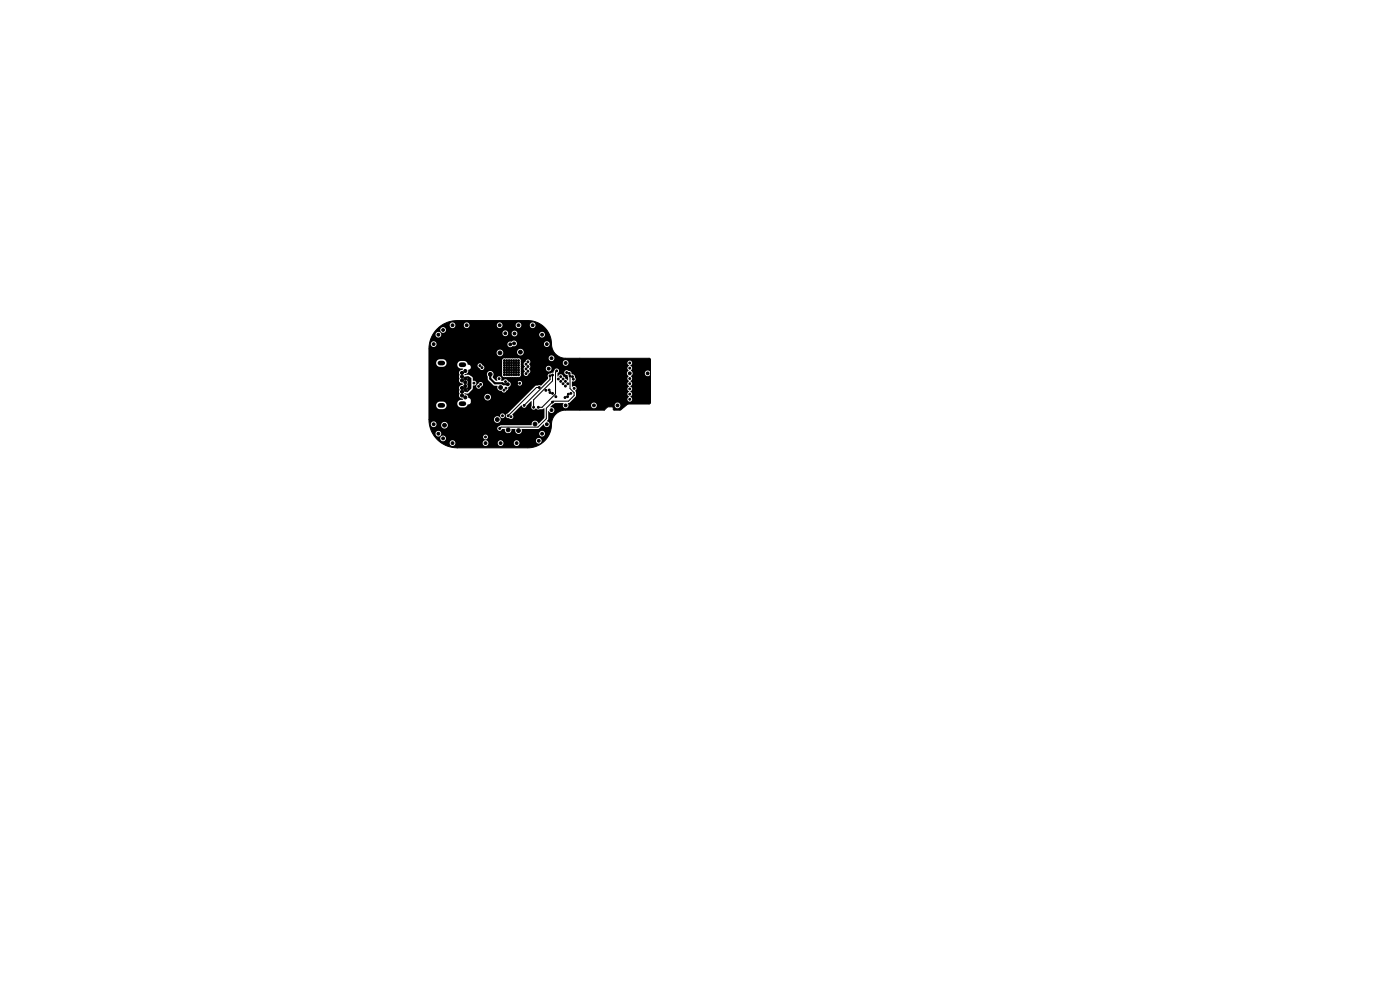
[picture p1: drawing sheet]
<svg xmlns="http://www.w3.org/2000/svg" width="297mm" height="210mm" viewBox="0 0 297 210" stroke-linecap="round" stroke-linejoin="round" font-family="sans-serif">
<g fill="#000" stroke="#000" stroke-width=".21">
<circle cx="92" cy="73" r=".3"/>
<circle cx="93" cy="71" r=".3"/>
<circle cx="94" cy="70" r=".3"/>
<circle cx="96" cy="69" r=".3"/>
<circle cx="98" cy="79.1" r=".32"/>
<circle cx="98" cy="79.9" r=".32"/>
<circle cx="98.7" cy="78.7" r=".32"/>
<circle cx="99" cy="69" r=".3"/>
<circle cx="101.8" cy="77.6" r=".2"/>
<circle cx="102.2" cy="78" r=".2"/>
<circle cx="104" cy="79.4" r=".4"/>
<circle cx="105.2" cy="70" r=".4"/>
<circle cx="106" cy="69" r=".3"/>
<circle cx="106.1" cy="74.9" r=".4"/>
<circle cx="107" cy="78.5" r=".2"/>
<circle cx="107" cy="79.5" r=".2"/>
<circle cx="107" cy="77.5" r=".2"/>
<circle cx="107" cy="76.5" r=".2"/>
<circle cx="107" cy="79" r=".2"/>
<circle cx="107" cy="77" r=".2"/>
<circle cx="107" cy="78" r=".2"/>
<circle cx="107.2" cy="70.7" r=".3"/>
<circle cx="107.5" cy="77.5" r=".2"/>
<circle cx="107.5" cy="79.5" r=".2"/>
<circle cx="107.5" cy="78.5" r=".2"/>
<circle cx="107.5" cy="76.5" r=".2"/>
<circle cx="107.5" cy="79" r=".2"/>
<circle cx="107.5" cy="77" r=".2"/>
<circle cx="107.5" cy="78" r=".2"/>
<circle cx="108" cy="79.5" r=".2"/>
<circle cx="108" cy="77.5" r=".2"/>
<circle cx="108" cy="78.5" r=".2"/>
<circle cx="108" cy="76.5" r=".2"/>
<circle cx="108" cy="79" r=".2"/>
<circle cx="108" cy="77" r=".2"/>
<circle cx="108" cy="78" r=".2"/>
<circle cx="108.3" cy="73.1" r=".3"/>
<circle cx="108.5" cy="78.5" r=".2"/>
<circle cx="108.5" cy="77.5" r=".2"/>
<circle cx="108.5" cy="79.5" r=".2"/>
<circle cx="108.5" cy="76.5" r=".2"/>
<circle cx="108.5" cy="79" r=".2"/>
<circle cx="108.5" cy="77" r=".2"/>
<circle cx="108.5" cy="78" r=".2"/>
<circle cx="109" cy="77.5" r=".2"/>
<circle cx="109" cy="78.5" r=".2"/>
<circle cx="109" cy="79.5" r=".2"/>
<circle cx="109" cy="76.5" r=".2"/>
<circle cx="109" cy="79" r=".2"/>
<circle cx="109" cy="77" r=".2"/>
<circle cx="109" cy="78" r=".2"/>
<circle cx="109.1" cy="72.9" r=".3"/>
<circle cx="109.1" cy="70.7" r=".3"/>
<circle cx="109.5" cy="79.5" r=".2"/>
<circle cx="109.5" cy="78.5" r=".2"/>
<circle cx="109.5" cy="77.5" r=".2"/>
<circle cx="109.5" cy="76.5" r=".2"/>
<circle cx="109.5" cy="79" r=".2"/>
<circle cx="109.5" cy="77" r=".2"/>
<circle cx="109.5" cy="78" r=".2"/>
<circle cx="110" cy="79.5" r=".2"/>
<circle cx="110" cy="77.5" r=".2"/>
<circle cx="110" cy="78.5" r=".2"/>
<circle cx="110" cy="76.5" r=".2"/>
<circle cx="110" cy="79" r=".2"/>
<circle cx="110" cy="77" r=".2"/>
<circle cx="110" cy="78" r=".2"/>
<circle cx="110" cy="69" r=".3"/>
<circle cx="110.4" cy="74.7" r=".4"/>
<circle cx="111.6" cy="77.2" r=".2"/>
<circle cx="111.6" cy="78.2" r=".2"/>
<circle cx="111.6" cy="79.2" r=".2"/>
<circle cx="112" cy="78.8" r=".2"/>
<circle cx="112" cy="77.8" r=".2"/>
<circle cx="112" cy="76.8" r=".2"/>
<circle cx="113" cy="69" r=".3"/>
<circle cx="115" cy="71" r=".3"/>
<circle cx="116" cy="73" r=".3"/>
<circle cx="116.4" cy="78.2" r=".3"/>
<circle cx="116.7" cy="79.7" r=".2"/>
<circle cx="117" cy="76" r=".3"/>
<circle cx="117.2" cy="79.6" r=".2"/>
<circle cx="118.1" cy="78.7" r=".2"/>
<circle cx="118.9" cy="79.9" r=".2"/>
<circle cx="120" cy="77" r=".3"/>
<circle cx="120.2" cy="79" r=".2"/>
<circle cx="120.7" cy="79.2" r=".2"/>
<circle cx="120.9" cy="79.7" r=".2"/>
<circle cx="121.5" cy="79.9" r=".2"/>
<circle cx="133.6" cy="79.2" r=".3"/>
<circle cx="133.6" cy="78.1" r=".2"/>
<circle cx="133.6" cy="77" r=".2"/>
<circle cx="137.4" cy="79.2" r=".3"/>
<circle cx="92" cy="90" r=".3"/>
<circle cx="93" cy="92" r=".3"/>
<circle cx="94" cy="93" r=".3"/>
<circle cx="94.3" cy="90.2" r=".4"/>
<circle cx="96" cy="94" r=".3"/>
<circle cx="98" cy="82.3" r=".32"/>
<circle cx="98" cy="83.9" r=".32"/>
<circle cx="98" cy="83.1" r=".32"/>
<circle cx="98" cy="80.7" r=".32"/>
<circle cx="98.7" cy="81.9" r=".32"/>
<circle cx="98.7" cy="82.7" r=".32"/>
<circle cx="98.7" cy="84.3" r=".32"/>
<circle cx="98.7" cy="81.1" r=".32"/>
<circle cx="98.7" cy="80.3" r=".32"/>
<circle cx="100.6" cy="81.3" r=".2"/>
<circle cx="101.5" cy="82" r=".2"/>
<circle cx="102" cy="81.5" r=".2"/>
<circle cx="103" cy="92.7" r=".2"/>
<circle cx="103" cy="94" r=".3"/>
<circle cx="103.1" cy="86.2" r=".4"/>
<circle cx="103.5" cy="84.3" r=".4"/>
<circle cx="105.5" cy="89" r=".4"/>
<circle cx="105.9" cy="80.3" r=".2"/>
<circle cx="106" cy="90.9" r=".2"/>
<circle cx="106.2" cy="82.2" r=".4"/>
<circle cx="106.2" cy="94" r=".3"/>
<circle cx="106.6" cy="88.2" r=".2"/>
<circle cx="106.9" cy="82.8" r=".2"/>
<circle cx="107.2" cy="81" r=".2"/>
<circle cx="107.3" cy="82.3" r=".2"/>
<circle cx="107.7" cy="81.5" r=".3"/>
<circle cx="107.8" cy="88.2" r=".2"/>
<circle cx="107.8" cy="91.2" r=".4"/>
<circle cx="108" cy="92.4" r=".4"/>
<circle cx="108.4" cy="88.4" r=".2"/>
<circle cx="108.9" cy="84.6" r=".4"/>
<circle cx="109.4" cy="81.3" r=".4"/>
<circle cx="109.6" cy="94" r=".3"/>
<circle cx="110" cy="91.4" r=".4"/>
<circle cx="110.3" cy="81.3" r=".2"/>
<circle cx="111.2" cy="86" r=".2"/>
<circle cx="113.2" cy="86.4" r=".2"/>
<circle cx="113.5" cy="90" r=".4"/>
<circle cx="114.2" cy="86.4" r=".2"/>
<circle cx="114.3" cy="93.5" r=".3"/>
<circle cx="114.4" cy="82.2" r=".2"/>
<circle cx="115" cy="92" r=".3"/>
<circle cx="115.8" cy="82.8" r=".2"/>
<circle cx="116" cy="90" r=".3"/>
<circle cx="116.5" cy="82.7" r=".2"/>
<circle cx="116.7" cy="83.3" r=".2"/>
<circle cx="117" cy="87" r=".3"/>
<circle cx="117.2" cy="85.3" r=".2"/>
<circle cx="117.2" cy="83.4" r=".2"/>
<circle cx="117.9" cy="84.2" r=".2"/>
<circle cx="118.4" cy="80.4" r=".2"/>
<circle cx="118.9" cy="80.9" r=".2"/>
<circle cx="119.4" cy="81.4" r=".2"/>
<circle cx="119.4" cy="80.4" r=".2"/>
<circle cx="119.9" cy="84.3" r=".2"/>
<circle cx="119.9" cy="80.9" r=".2"/>
<circle cx="119.9" cy="81.9" r=".2"/>
<circle cx="120" cy="86" r=".3"/>
<circle cx="120.4" cy="84.2" r=".2"/>
<circle cx="120.4" cy="81.4" r=".2"/>
<circle cx="120.6" cy="83.6" r=".2"/>
<circle cx="121.1" cy="83.4" r=".2"/>
<circle cx="121.6" cy="80.4" r=".2"/>
<circle cx="121.8" cy="82.4" r=".2"/>
<circle cx="126" cy="86" r=".3"/>
<circle cx="131" cy="86" r=".3"/>
<circle cx="133.6" cy="82.5" r=".2"/>
<circle cx="133.6" cy="81.4" r=".2"/>
<circle cx="133.6" cy="83.6" r=".2"/>
<circle cx="133.6" cy="84.7" r=".2"/>
<circle cx="133.6" cy="80.3" r=".2"/>
</g>
<path d="M93.3 77h.6M97.8 77.4h.6M93.3 86h.6M97.8 85.6h.6" fill="none" stroke="#000" stroke-width="1"/>
<path d="M104 79.4v.9l1 1h1.6l.2 .2h.9" fill="none" stroke="#000" stroke-width=".45"/>
<path d="M92.8 69.8a6 6 0 0 1 4.2-1.8h15a5.1 5.1 0 0 1 5 5.5 3 3 0 0 0 3 2.5h17.7l.3 .3v9.1l-.1 .3h-4.7l-1.7 1.3h-1.3l-.2-.7h-1.1l-.7 .7h-8.2a3.1 3.1 0 0 0-3 3.4 5 5 0 0 1-5 4.6h-15a6 6 0 0 1-6-6v-15a6 6 0 0 1 1.8-4.2zM120.9 79.7v2.7l.9 .9v.6l-1.2 1.2h-3.2l-1.5 1.5v2.2l-1.8 1.8h-7.8l-.3 .3" fill="none" stroke="#000" stroke-width=".21"/>
<path d="M116.7 79.7v.8l-5.5 5.5M117.2 79.6v1.2l-4 4v1.6M118.1 78.7l-.3 .2v4.7l-2.8 2.8h-.8M114.4 82.2h-.6l-6 6" fill="none" stroke="#000" stroke-width=".22"/>
<path d="M98.9 79.8h.5l.6 .4v2.2l-.8 .8h-.3l-.1-.3 .1-.1h.2v-.3l-.2 .1-.1-.1 .1-.1a.6 .6 0 0 0 .2-.9 .61 .61 0 0 0-.3-1l.1-.1h.2v-.3l-.2 .1-.1-.1zM92.8 69.8l.9-.8h1.7v.2a.61 .61 0 0 0 .7 .4 .61 .61 0 0 0 .5-.6h1.8v.2a.61 .61 0 0 0 .7 .4 .61 .61 0 0 0 .5-.6h5.8v.2a.61 .61 0 0 0 .7 .4 .61 .61 0 0 0 .5-.6h2.8v.2a.61 .61 0 0 0 .7 .4 .61 .61 0 0 0 .5-.6h1.8v.2a.61 .61 0 0 0 1 .3 .61 .61 0 0 0-.1-1 .61 .61 0 0 0-.9 .5h-1.8v-.2a.61 .61 0 0 0-.7-.4 .61 .61 0 0 0-.5 .6h-2.8v-.2a.61 .61 0 0 0-.7-.4 .61 .61 0 0 0-.5 .6h-5.8v-.2a.61 .61 0 0 0-.7-.4 .61 .61 0 0 0-.5 .6h-1.8v-.2a.61 .61 0 0 0-.7-.4 .61 .61 0 0 0-.5 .6h-1.7l.2-.2a6 6 0 0 1 3.1-.8h15a5.1 5.1 0 0 1 5 5.5 3 3 0 0 0 3 2.5h17.7l.3 .3-.1 2.6a.63 .63 0 0 0-.9-.1 .63 .63 0 0 0 0 .9 .63 .63 0 0 0 1-.1v5.8l-.2 .3h-4.6l-1.7 1.3h-1.3l-.2-.7h-1.1l-.7 .7h-8.2a3.2 3.2 0 0 0-3 3.7 5 5 0 0 1-5 4.3h-15a6 6 0 0 1-3.1-.8l-.2-.2h1.7v.2a.61 .61 0 0 0 .7 .4 .61 .61 0 0 0 .5-.6h5.8v.2a.61 .61 0 0 0 .7 .4 .61 .61 0 0 0 .5-.6h2v.2a.61 .61 0 0 0 .7 .4 .61 .61 0 0 0 .5-.6h2.2v.2a.6 .6 0 0 0 1 .3 .6 .6 0 0 0-.1-1h3.8v.2a.61 .61 0 0 0 1 .3 .61 .61 0 0 0-.1-1.1 .61 .61 0 0 0-.9 .6h-3.8a.61 .61 0 0 0-.9 .5h-2.2v-.2a.61 .61 0 0 0-.7-.4 .61 .61 0 0 0-.5 .6h-2v-.2a.61 .61 0 0 0-.7-.4 .61 .61 0 0 0-.5 .6h-5.8v-.2a.61 .61 0 0 0-.7-.4 .61 .61 0 0 0-.5 .6h-1.7l-1.2-1h.9a.61 .61 0 0 0 .8 .6 .61 .61 0 0 0 .3-.9h8v.1a.51 .51 0 0 0 .8 .3 .51 .51 0 0 0-.1-.9 .51 .51 0 0 0-.7 .5h-8a.61 .61 0 0 0-.7-.3 .61 .61 0 0 0-.4 .6h-.9l-.7-1h.6v.2a.61 .61 0 0 0 1 .3 .61 .61 0 0 0-.1-1 .61 .61 0 0 0-.9 .5h-.6l-.2-.4-.5-1.6h.3a.6 .6 0 0 0 .5 .6 .6 .6 0 0 0 .7-.4h1v.2a.71 .71 0 0 0 .8 .5h11.1v.1a.54 .54 0 0 0 .5 .4 .54 .54 0 0 0 .6-.4h.5a.75 .75 0 0 0 .7 .9 .75 .75 0 0 0 .8-.9h.7v.2a.71 .71 0 0 0 1 .8h4.1v.2a.61 .61 0 0 0 1 .3 .61 .61 0 0 0-.1-1 .61 .61 0 0 0-.9 .5h-4.1l.3-.3 .1-.7h3.5l1.2-1a.63 .63 0 0 0 .7 .6 .63 .63 0 0 0 .5-.7 .63 .63 0 0 0-.6-.6l.3-.4 .1-1.7a.64 .64 0 0 0 .8 .4 .64 .64 0 0 0 .4-.9 .64 .64 0 0 0-.8-.3l.9-.9h1.8a.63 .63 0 0 0 .2 1 .63 .63 0 0 0 .9-.5h4.8v.2a.61 .61 0 0 0 .7 .4 .61 .61 0 0 0 .5-.6h3.8v.2a.61 .61 0 0 0 1 .3 .61 .61 0 0 0-.1-1.1 .61 .61 0 0 0-.9 .6h-3.8v-.2a.61 .61 0 0 0-.7-.4 .61 .61 0 0 0-.5 .6h-4.8l-.1-.5 .3-.1 1.4-1.3v-.9l-.2-.3a.55 .55 0 0 0 .2-.8 .55 .55 0 0 0-.8-.1l-.1-1.1a.6 .6 0 0 0 .8-.2 .6 .6 0 0 0-.1-.8 .77 .77 0 0 0-.8-.6l11.8-.1 .4 .6a.61 .61 0 0 0-.3 .6 .61 .61 0 0 0 .4 .5 .58 .58 0 0 0-.4 .5 .58 .58 0 0 0 .4 .6 .58 .58 0 0 0-.4 .5 .58 .58 0 0 0 .4 .6 .58 .58 0 0 0-.4 .5 .58 .58 0 0 0 .4 .6 .51 .51 0 0 0-.4 .7 .51 .51 0 0 0 .9 .1 .51 .51 0 0 0-.3-.8 .61 .61 0 0 0 .4-.6 .61 .61 0 0 0-.4-.6 .57 .57 0 0 0 .4-.5 .57 .57 0 0 0-.4-.6 .57 .57 0 0 0 .4-.5 .57 .57 0 0 0-.4-.6 .57 .57 0 0 0 .4-.5 .57 .57 0 0 0-.3-.5 .68 .68 0 0 0 0-1.2 .59 .59 0 0 0-.1-1.1 .51 .51 0 0 0 .4-.7 .51 .51 0 0 0-.9-.1 .51 .51 0 0 0 .3 .8v.1a.57 .57 0 0 0-.4 .5 .57 .57 0 0 0 .3 .5l-.4 .6h-11.7l-.1-.1a1.55 1.55 0 0 0-1.3-.5 .57 .57 0 0 0-.1 .7 .57 .57 0 0 0 .6 .3v1.1l-.9-.8a.59 .59 0 0 0-.6-.5 .59 .59 0 0 0-.5 .5l-.1-.7a.54 .54 0 0 0 .1-.9 .54 .54 0 0 0-.9 .4l-.1 .4-.6 .1a.51 .51 0 0 0-.5 .2 .51 .51 0 0 0 0 .6l-.1 .3-1.4 1.5-.5-.1-.8 .2-5.8 5.8a.52 .52 0 0 0-.4 .7 .52 .52 0 0 0 .7 .3 .53 .53 0 0 0 .8 0 .53 .53 0 0 0-.1-.8l2-1.9a.52 .52 0 0 0 .5 .5 .52 .52 0 0 0 .5-.5l1-.9 .1 1a.54 .54 0 0 0 .2 .8 .54 .54 0 0 0 .7-.3l.4 .3 1.4-.2v1.9l-1.2 1.3a.77 .77 0 0 0-1-.6 .77 .77 0 0 0-.5 .9h-6.6l-.5 .3-.2 .4h-11.1a.71 .71 0 0 0 .6-.8 .71 .71 0 0 0-.7-.6 .71 .71 0 0 0-.7 .7h-1a.61 .61 0 0 0-.5-.8 .61 .61 0 0 0-.7 .6h-.3l-.1-1h13.8v.2a.71 .71 0 0 0 1.1 .3 .71 .71 0 0 0-.1-1.1 .71 .71 0 0 0-1 .6h-13.8v-.8h15.1a.51 .51 0 0 0 .7 .5 .51 .51 0 0 0 .1-.9 .51 .51 0 0 0-.8 .3v.1h-15.1v-2.3h1.5l.1 .5 .4 .3 1 .1a.8 .8 0 0 0 .7-.8 .8 .8 0 0 0-.7-.8l-1 .1-.5 .6h-1.5v-9h1.5a.8 .8 0 0 0 .8 .9h.9l.5-.5h2.3l.3 .7 .9 .2v.2a.84 .84 0 0 0-.7 1.2v.7a.72 .72 0 0 0 .7 1.1l-.1 .3a.67 .67 0 0 0-.7 .3 .67 .67 0 0 0 .1 .7l-.1 .4 .1 .4a.73 .73 0 0 0 0 .7 .73 .73 0 0 0 .7 .4v.2h-.5a.8 .8 0 0 0-.7 .8 .8 .8 0 0 0 .7 .8l1.1-.1 .5-.5a.53 .53 0 0 0 .6-.5l-.1-.6-.5-.4h3.4a.7 .7 0 0 0 1 .6 .7 .7 0 0 0 .2-1.2 .7 .7 0 0 0-1.1 .4l-.1 .2h-3.4a.76 .76 0 0 0-.7-.7v-.2l.6 .1 .2-.1 .9-.9v-.5h.7a.53 .53 0 0 0 .5 .5 .53 .53 0 0 0 .6-.5 .51 .51 0 0 0 .2-.9 .51 .51 0 0 0-.9 .4l-.3 .2-.1 .3h-.7v-.2a.55 .55 0 0 0 .8-.6 .55 .55 0 0 0-.8-.5v-.5l-.2-.3-.6-.4-.9 .1v-.2h4.7l.3 1.2 1.1 1.1 .8 .1a.89 .89 0 0 0 1 1.2 .53 .53 0 0 0 .5 .3 .53 .53 0 0 0 .5-.5l.3-.2 .1-.5a.6 .6 0 0 0 .4-.8h1.4l.1 .1a.51 .51 0 0 0 .8 .3 .51 .51 0 0 0-.1-.9 .51 .51 0 0 0-.8 .5h-1.4l-.6-.4a.57 .57 0 0 0-.5-.4 .57 .57 0 0 0-.5 .3h-.4a.55 .55 0 0 0 0-.8 .55 .55 0 0 0-.8 0 .55 .55 0 0 0 0 .8h-.3l-.7-.7v-.2a.71 .71 0 0 0-.2-1.1 .71 .71 0 0 0-1 .6h-4.7a.84 .84 0 0 0 .8-1 .52 .52 0 0 0 .4-.3 .52 .52 0 0 0 0-.5h1.5l.1 .2 .3 .3a.52 .52 0 0 0 .9 .2 .52 .52 0 0 0-.3-.9 .51 .51 0 0 0-.6-.3 .51 .51 0 0 0-.4 .5h-1.5l-.6-.4a.8 .8 0 0 0-.7-.6h-.8a.8 .8 0 0 0-.7 .7h-2.3v-.4l-.1-.4h11.9v2.3a.9 .9 0 0 0 .4 1.2h2.9a.58 .58 0 0 0 .6-.2 .58 .58 0 0 0 .1-.7l-.1-1.8h.7l.3 .5a.59 .59 0 0 0 0 1 .52 .52 0 0 0 0 .9 .52 .52 0 0 0 .8-.5 .58 .58 0 0 0 0-1h3.6a.61 .61 0 0 0 .9 .5 .61 .61 0 0 0 .1-1 .61 .61 0 0 0-1 .3v.2h-3.6a.59 .59 0 0 0 0-1l.2-.2h7v.2a.61 .61 0 0 0 1 .3 .61 .61 0 0 0-.1-1 .61 .61 0 0 0-.9 .5h-7l.1-.1a.55 .55 0 0 0-.5-.7 .55 .55 0 0 0-.6 .6l-.3 .5-.6-.1a1.1 1.1 0 0 0-.4-1.2h6.3v.2a.61 .61 0 0 0 1 .3 .61 .61 0 0 0-.1-1 .61 .61 0 0 0-.9 .5h-9.2a.51 .51 0 0 0-.7 .5h-11.9l-.4-.3h-.9a.8 .8 0 0 0-.8 .7h-1.5v-2h14.4v.1a.71 .71 0 0 0 .8 .5 .71 .71 0 0 0 .5-.8h3a.71 .71 0 0 0 1 .6 .71 .71 0 0 0 .1-1.1 .71 .71 0 0 0-1.1 .3v.2h-3a.71 .71 0 0 0-.7-.5 .71 .71 0 0 0-.6 .7h-14.4l.1-1.9h.3v.2a.6 .6 0 0 0 .7 .4 .6 .6 0 0 0 .5-.6h15l.1 .2a.66 .66 0 0 0 1.1 .2 .6 .6 0 0 0 .8-.4h5.8v.2a.61 .61 0 0 0 1 .3 .61 .61 0 0 0-.1-1 .61 .61 0 0 0-.9 .5h-5.8l.1-.1a.65 .65 0 0 0-.5-.6 .65 .65 0 0 0-.7 .2 .6 .6 0 0 0-.9 .5h-15a.61 .61 0 0 0-.6-.6 .61 .61 0 0 0-.6 .6h-.3v-.2l.7-1.8h.6v.2a.61 .61 0 0 0 .8 .4 .61 .61 0 0 0 .3-.9h13.1v.2a.6 .6 0 0 0 .7 .4 .6 .6 0 0 0 .5-.6h.7l.1 .2a.6 .6 0 0 0 .5 .5 .6 .6 0 0 0 .6-.4h4.7v.2a.61 .61 0 0 0 1 .3 .61 .61 0 0 0-.1-1 .61 .61 0 0 0-.9 .5l-4.7-.1a.61 .61 0 0 0-.5-.8 .61 .61 0 0 0-.7 .6h-.7a.61 .61 0 0 0-.6-.6 .61 .61 0 0 0-.6 .6h-13.1a.61 .61 0 0 0-.7-.3 .61 .61 0 0 0-.4 .6h-.6l.7-1h.9v.2a.61 .61 0 0 0 1 .3 .61 .61 0 0 0-.1-1 .61 .61 0 0 0-.9 .5h-.9z" fill="#000"/>
</svg>
